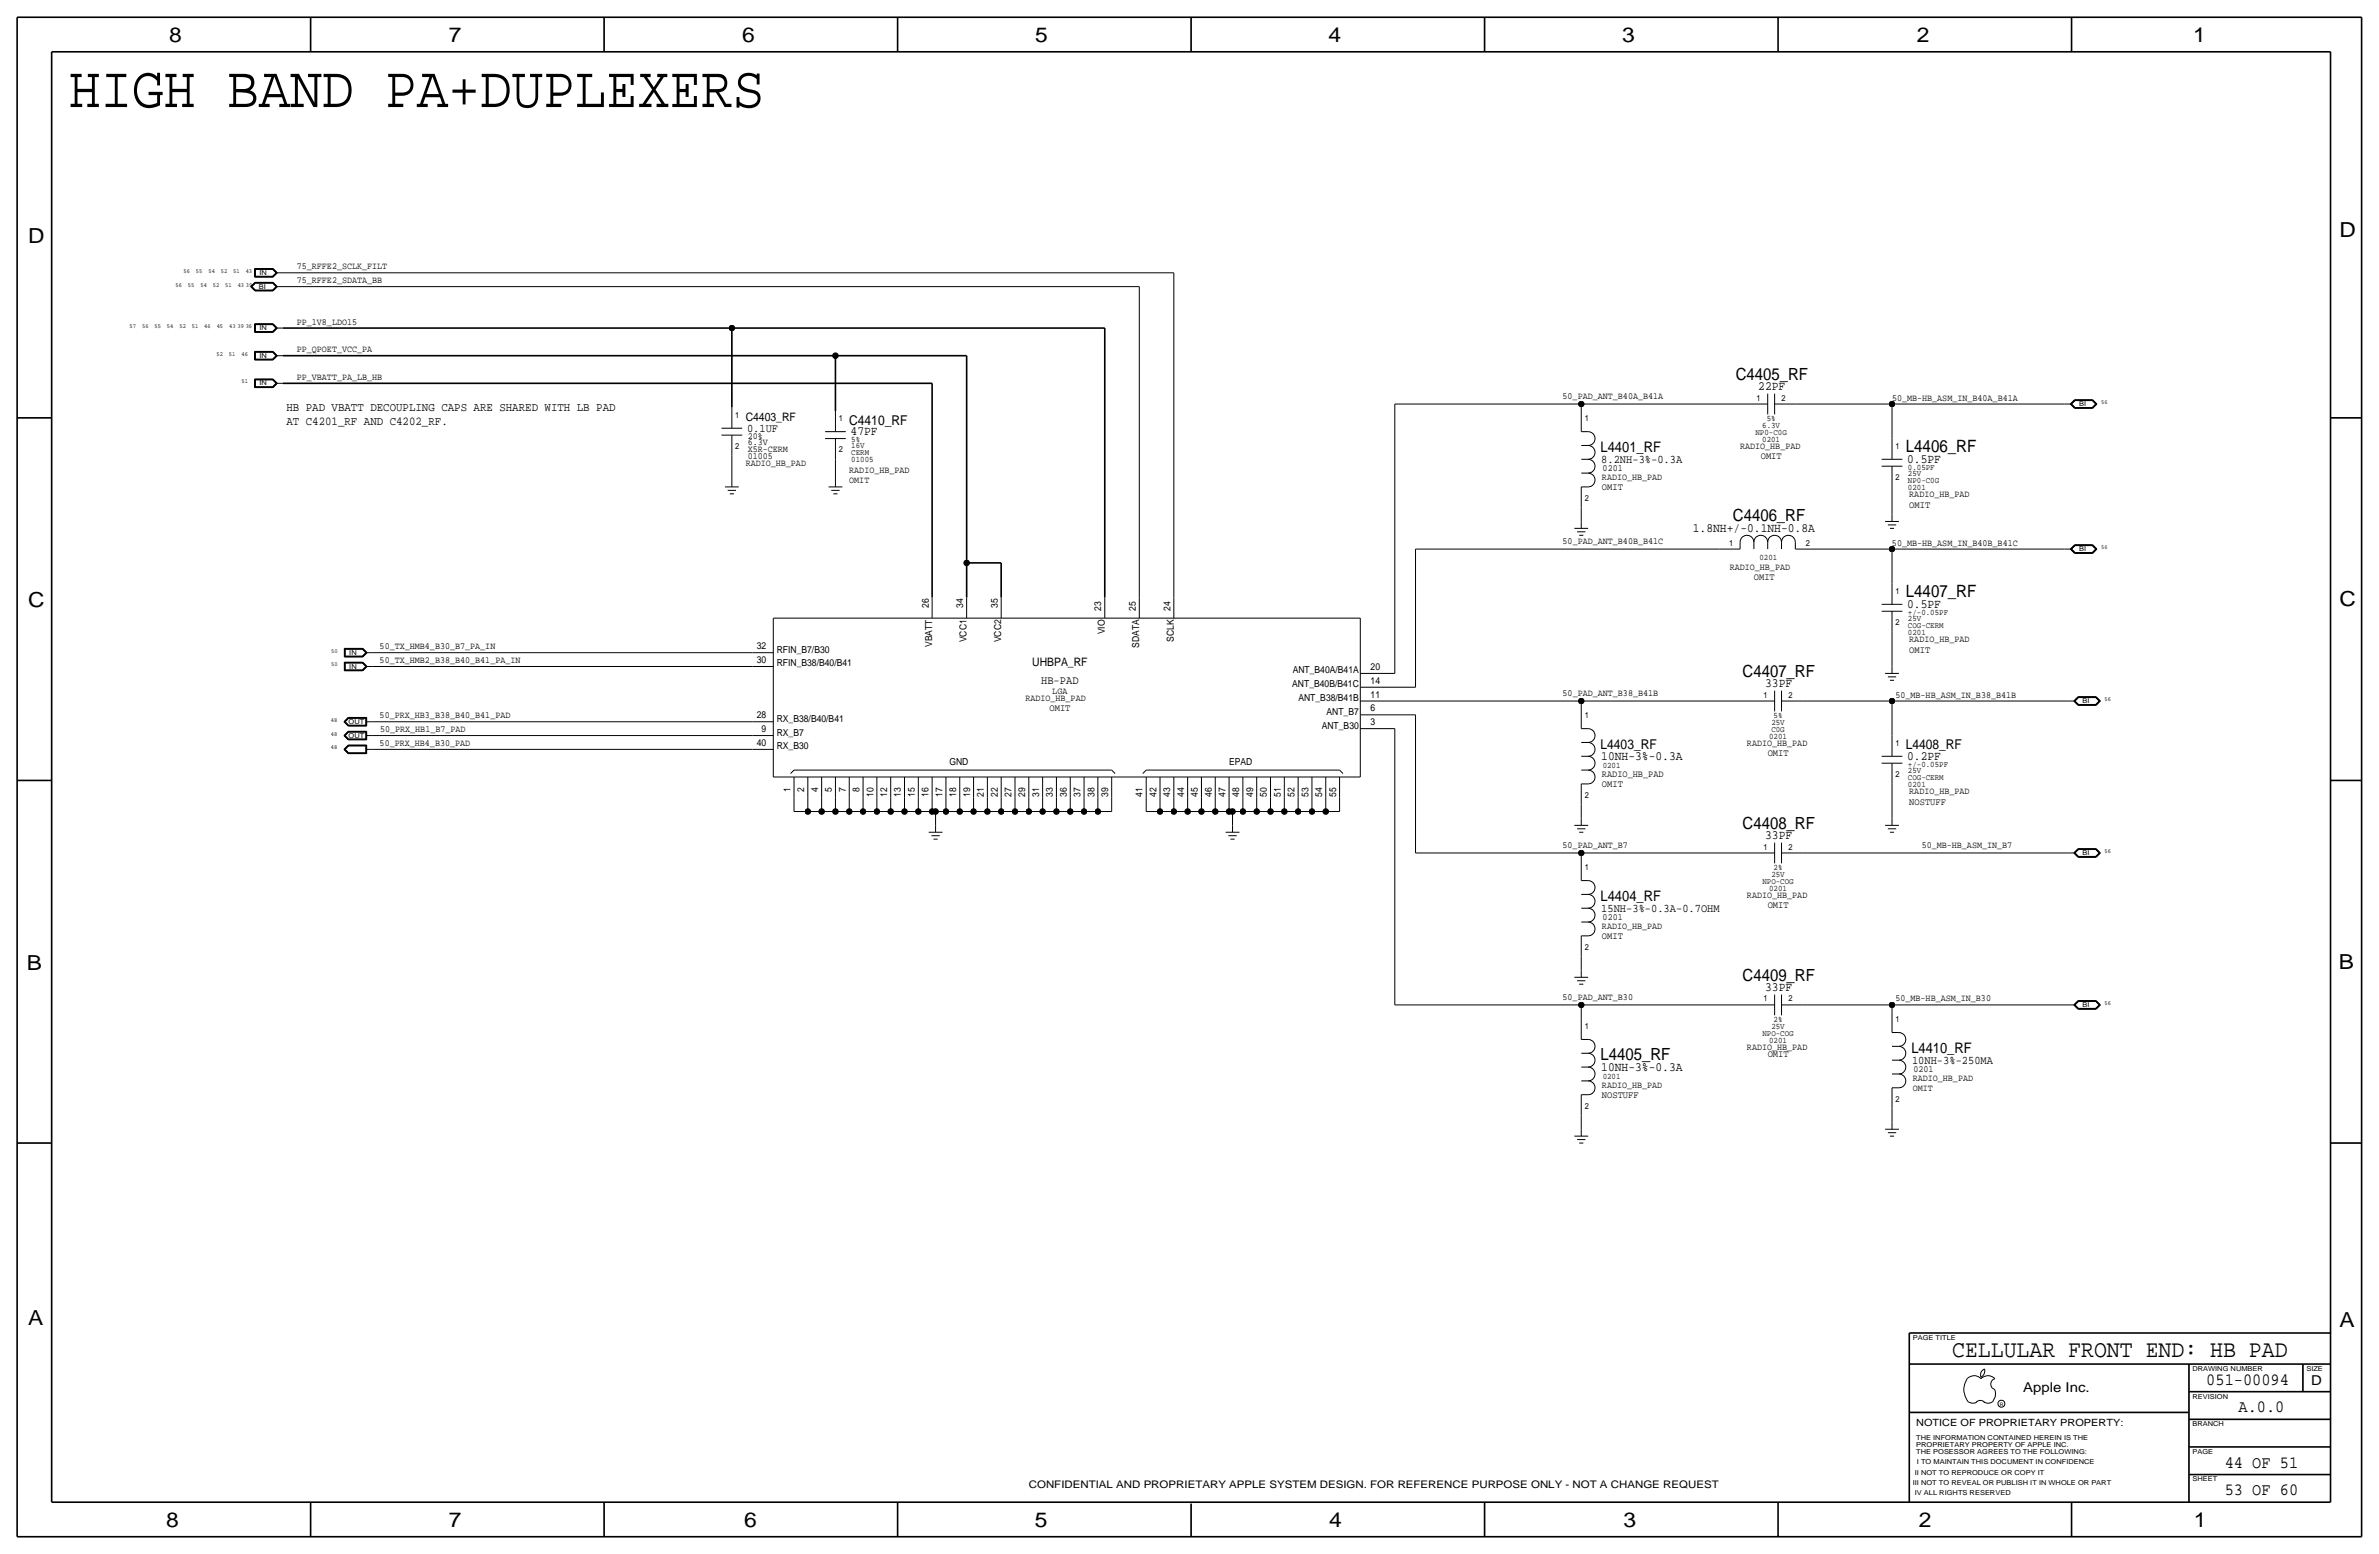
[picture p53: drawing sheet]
<svg xmlns="http://www.w3.org/2000/svg" width="875mm" height="572mm" viewBox="0 0 875 572" stroke-linecap="round" stroke-linejoin="round" font-family="sans-serif">
<defs><g id="words">
<text font-size="21.7" x="25.3" y="39.4">HIGH BAND PA+DUPLEXERS</text>
<text font-size="8.9" x="718" y="499.1">CELLULAR FRONT END: HB PAD</text>
<g font-size="7.6">
<text x="62.2" y="15.5">8</text>
<text x="165.1" y="15.5">7</text>
<text x="273" y="15.5">6</text>
<text x="380.7" y="15.5">5</text>
<text x="488.6" y="15.5">4</text>
<text x="596.6" y="15.5">3</text>
<text x="705.1" y="15.5">2</text>
<text x="806.7" y="15.5">1</text>
<text x="10.4" y="89.4">D</text>
<text x="860.5" y="87.1">D</text>
<text x="10.4" y="223.3">C</text>
<text x="860.5" y="222.8">C</text>
<text x="9.8" y="356.6">B</text>
<text x="860.3" y="356.4">B</text>
<text x="10.4" y="487.4">A</text>
<text x="860.5" y="488.2">A</text>
<text x="61.2" y="561.6">8</text>
<text x="165" y="561.6">7</text>
<text x="273.8" y="561.6">6</text>
<text x="380.7" y="561.6">5</text>
<text x="488.9" y="561.6">4</text>
<text x="597.1" y="561.6">3</text>
<text x="705.8" y="561.6">2</text>
<text x="806.9" y="561.6">1</text>
</g>
<g font-size="6.3">
<text x="811.5" y="509.3">051-00094</text>
<text x="823.3" y="519.4">A.0.0</text>
<text x="818.3" y="539.7">44 OF 51</text>
<text x="818.3" y="549.9">53 OF 60</text>
</g>
<g font-size="6.2">
<text x="638.4" y="139.7">C4405_RF</text>
<text x="701" y="166.4">L4406_RF</text>
<text x="637.4" y="191.5">C4406_RF</text>
<text x="701" y="219.7">L4407_RF</text>
<text x="641" y="248.9">C4407_RF</text>
<text x="641" y="304.8">C4408_RF</text>
<text x="641" y="360.7">C4409_RF</text>
<text x="588.7" y="389.9">L4405_RF</text>
</g>
<g font-size="5.3">
<text x="588.7" y="166.4">L4401_RF</text>
<text x="588.7" y="331.5">L4404_RF</text>
<text x="703" y="387.3">L4410_RF</text>
</g>
<g font-size="5">
<text x="312.4" y="156.2">C4410_RF</text>
<text x="588.7" y="275.6">L4403_RF</text>
<text x="701" y="275.6">L4408_RF</text>
<text x="850.1" y="509.3">D</text>
<text x="744.2" y="511.8">Apple Inc.</text>
</g>
<g font-size="4.7">
<text x="646.7" y="143.5">22PF</text>
<text x="312.9" y="160">47PF</text>
<text x="701.5" y="170.2">0.5PF</text>
<text x="622.7" y="195.6">1.8NH+/-0.1NH-0.8A</text>
<text x="701.5" y="223.5">0.5PF</text>
<text x="649.3" y="252.7">33PF</text>
<text x="589" y="279.4">10NH-3%-0.3A</text>
<text x="701.5" y="279.4">0.2PF</text>
<text x="649.3" y="308.6">33PF</text>
<text x="649.3" y="364.5">33PF</text>
<text x="589" y="393.7">10NH-3%-0.3A</text>
</g>
<g font-size="4.4">
<text x="105.4" y="151.1">HB PAD VBATT DECOUPLING CAPS ARE SHARED WITH LB PAD</text>
<text x="105.4" y="156.2">AT C4201_RF AND C4202_RF.</text>
</g>
<g font-size="4.3">
<text x="274.3" y="154.9">C4403_RF</text>
<text x="274.8" y="158.8">0.1UF</text>
<text x="589" y="170.2">8.2NH-3%-0.3A</text>
<text x="379.6" y="245.1">UHBPA_RF</text>
<text x="383" y="251.5">HB-PAD</text>
<text x="589" y="335.3">15NH-3%-0.3A-0.7OHM</text>
<text x="703.3" y="391.2">10NH-3%-250MA</text>
</g>
<text font-size="3.8" x="378.4" y="547.4">CONFIDENTIAL AND PROPRIETARY APPLE SYSTEM DESIGN. FOR REFERENCE PURPOSE ONLY - NOT A CHANGE REQUEST</text>
<text font-size="3.7" x="704.8" y="524.5">NOTICE OF PROPRIETARY PROPERTY:</text>
<g font-size="3.6">
<text x="647.6" y="168.9">OMIT</text>
<text x="589.2" y="180.3">OMIT</text>
<text x="702.3" y="186.7">OMIT</text>
<text x="645.1" y="213.4">OMIT</text>
<text x="702.3" y="240">OMIT</text>
<text x="386" y="261.6">OMIT</text>
<text x="650.2" y="278.1">OMIT</text>
<text x="589.2" y="289.6">OMIT</text>
<text x="702.3" y="295.9">NOSTUFF</text>
<text x="650.2" y="334">OMIT</text>
<text x="589.2" y="345.4">OMIT</text>
<text x="650.2" y="388.6">OMIT</text>
<text x="589.2" y="403.9">NOSTUFF</text>
</g>
<g font-size="3.5">
<text x="109.2" y="99.1">75_RFFE2_SCLK_FILT</text>
<text x="109.2" y="104.1">75_RFFE2_SDATA_BB</text>
<text x="109.2" y="119.4">PP_1V8_LDO15</text>
<text x="109.2" y="129.5">PP_QPOET_VCC_PA</text>
<text x="109.2" y="139.7">PP_VBATT_PA_LB_HB</text>
<text x="574.7" y="146.8">50_PAD_ANT_B40A_B41A</text>
<text x="695.9" y="147.3">50_MB-HB_ASM_IN_B40A_B41A</text>
<text x="275" y="161.3">20%</text>
<text x="275" y="163.6">6.3V</text>
<text x="275" y="166.1">X5R-CERM</text>
<text x="640" y="165.1">RADIO_HB_PAD</text>
<text x="274.3" y="171.4">RADIO_HB_PAD</text>
<text x="275" y="168.7">01005</text>
<text x="312.4" y="174">RADIO_HB_PAD</text>
<text x="589.5" y="173.2">0201</text>
<text x="312.4" y="177.8">OMIT</text>
<text x="589.2" y="176.5">RADIO_HB_PAD</text>
<text x="702.3" y="182.9">RADIO_HB_PAD</text>
<text x="574.8" y="200.2">50_PAD_ANT_B40B_B41C</text>
<text x="695.9" y="200.7">50_MB-HB_ASM_IN_B40B_B41C</text>
<text x="636.2" y="209.5">RADIO_HB_PAD</text>
<text x="341.6" y="223.5" transform="rotate(-90 341.6 223.5)">26</text>
<text x="354.3" y="223.5" transform="rotate(-90 354.3 223.5)">34</text>
<text x="367" y="223.5" transform="rotate(-90 367 223.5)">35</text>
<text x="405.1" y="224.8" transform="rotate(-90 405.1 224.8)">23</text>
<text x="417.8" y="224.8" transform="rotate(-90 417.8 224.8)">25</text>
<text x="430.5" y="224.8" transform="rotate(-90 430.5 224.8)">24</text>
<text x="406.4" y="233.3" transform="rotate(-90 406.4 233.3)">VIO</text>
<text x="139.6" y="238.8">50_TX_HMB4_B30_B7_PA_IN</text>
<text x="278.4" y="238.8">32</text>
<text x="342.8" y="238" transform="rotate(-90 342.8 238)">VBATT</text>
<text x="355.6" y="236.2" transform="rotate(-90 355.6 236.2)">VCC1</text>
<text x="368.3" y="236.2" transform="rotate(-90 368.3 236.2)">VCC2</text>
<text x="419.1" y="238.3" transform="rotate(-90 419.1 238.3)">SDATA</text>
<text x="431.7" y="236.1" transform="rotate(-90 431.7 236.1)">SCLK</text>
<text x="702.3" y="236.2">RADIO_HB_PAD</text>
<text x="139.6" y="243.8">50_TX_HMB2_B38_B40_B41_PA_IN</text>
<text x="278.4" y="243.8">30</text>
<text x="285.7" y="245.1">RFIN_B38/B40/B41</text>
<text x="285.7" y="240">RFIN_B7/B30</text>
<text x="475.5" y="247.7">ANT_B40A/B41A</text>
<text x="504.1" y="251.5">14</text>
<text x="504.1" y="246.4">20</text>
<text x="377.1" y="257.8">RADIO_HB_PAD</text>
<text x="387.1" y="255.3">LGA</text>
<text x="475.3" y="252.7">ANT_B40B/B41C</text>
<text x="477.6" y="257.8">ANT_B38/B41B</text>
<text x="504.1" y="256.5">11</text>
<text x="574.8" y="256">50_PAD_ANT_B38_B41B</text>
<text x="697.2" y="256.5">50_MB-HB_ASM_IN_B38_B41B</text>
<text x="487.9" y="262.9">ANT_B7</text>
<text x="504.1" y="261.6">6</text>
<text x="139.6" y="264.2">50_PRX_HB3_B38_B40_B41_PAD</text>
<text x="139.8" y="269.1">50_PRX_HB1_B7_PAD</text>
<text x="278.4" y="264.2">28</text>
<text x="280.1" y="269.2">9</text>
<text x="285.7" y="265.4">RX_B38/B40/B41</text>
<text x="486.2" y="268">ANT_B30</text>
<text x="504.1" y="266.7">3</text>
<text x="139.6" y="274.3">50_PRX_HB4_B30_PAD</text>
<text x="278.4" y="274.3">40</text>
<text x="285.7" y="275.6">RX_B30</text>
<text x="285.7" y="270.5">RX_B7</text>
<text x="642.6" y="274.3">RADIO_HB_PAD</text>
<text x="349.2" y="281.4">GND</text>
<text x="452.1" y="281.4">EPAD</text>
<text x="589.2" y="285.7">RADIO_HB_PAD</text>
<text x="290.7" y="291.3" transform="rotate(-90 290.7 291.3)">1</text>
<text x="295.8" y="291.3" transform="rotate(-90 295.8 291.3)">2</text>
<text x="300.9" y="291.3" transform="rotate(-90 300.9 291.3)">4</text>
<text x="306" y="291.3" transform="rotate(-90 306 291.3)">5</text>
<text x="311.1" y="291.3" transform="rotate(-90 311.1 291.3)">7</text>
<text x="316.2" y="291.3" transform="rotate(-90 316.2 291.3)">8</text>
<text x="321.2" y="293.1" transform="rotate(-90 321.2 293.1)">10</text>
<text x="326.3" y="293.1" transform="rotate(-90 326.3 293.1)">12</text>
<text x="331.4" y="293.1" transform="rotate(-90 331.4 293.1)">13</text>
<text x="336.5" y="293.1" transform="rotate(-90 336.5 293.1)">15</text>
<text x="341.6" y="293.1" transform="rotate(-90 341.6 293.1)">16</text>
<text x="346.6" y="293.1" transform="rotate(-90 346.6 293.1)">17</text>
<text x="351.7" y="293.1" transform="rotate(-90 351.7 293.1)">18</text>
<text x="356.8" y="293.1" transform="rotate(-90 356.8 293.1)">19</text>
<text x="361.9" y="293.1" transform="rotate(-90 361.9 293.1)">21</text>
<text x="367" y="293.1" transform="rotate(-90 367 293.1)">22</text>
<text x="372" y="293.1" transform="rotate(-90 372 293.1)">27</text>
<text x="377.1" y="293.1" transform="rotate(-90 377.1 293.1)">29</text>
<text x="382.2" y="293.1" transform="rotate(-90 382.2 293.1)">31</text>
<text x="387.3" y="293.1" transform="rotate(-90 387.3 293.1)">33</text>
<text x="392.4" y="293.1" transform="rotate(-90 392.4 293.1)">36</text>
<text x="397.5" y="293.1" transform="rotate(-90 397.5 293.1)">37</text>
<text x="402.5" y="293.1" transform="rotate(-90 402.5 293.1)">38</text>
<text x="407.6" y="293.1" transform="rotate(-90 407.6 293.1)">39</text>
<text x="420.3" y="293.1" transform="rotate(-90 420.3 293.1)">41</text>
<text x="425.4" y="293.1" transform="rotate(-90 425.4 293.1)">42</text>
<text x="430.4" y="293.1" transform="rotate(-90 430.4 293.1)">43</text>
<text x="435.5" y="293.1" transform="rotate(-90 435.5 293.1)">44</text>
<text x="440.6" y="293.1" transform="rotate(-90 440.6 293.1)">45</text>
<text x="445.7" y="293.1" transform="rotate(-90 445.7 293.1)">46</text>
<text x="450.8" y="293.1" transform="rotate(-90 450.8 293.1)">47</text>
<text x="455.8" y="293.1" transform="rotate(-90 455.8 293.1)">48</text>
<text x="460.9" y="293.1" transform="rotate(-90 460.9 293.1)">49</text>
<text x="466" y="293.1" transform="rotate(-90 466 293.1)">50</text>
<text x="471.1" y="293.1" transform="rotate(-90 471.1 293.1)">51</text>
<text x="476.2" y="293.1" transform="rotate(-90 476.2 293.1)">52</text>
<text x="481.2" y="293.1" transform="rotate(-90 481.2 293.1)">53</text>
<text x="486.3" y="293.1" transform="rotate(-90 486.3 293.1)">54</text>
<text x="491.4" y="293.1" transform="rotate(-90 491.4 293.1)">55</text>
<text x="702.3" y="292.1">RADIO_HB_PAD</text>
<text x="574.7" y="311.9">50_PAD_ANT_B7</text>
<text x="706.8" y="311.9">50_MB-HB_ASM_IN_B7</text>
<text x="642.6" y="330.2">RADIO_HB_PAD</text>
<text x="589.2" y="341.6">RADIO_HB_PAD</text>
<text x="589.5" y="338.3">0201</text>
<text x="574.7" y="367.8">50_PAD_ANT_B30</text>
<text x="697.2" y="368.3">50_MB-HB_ASM_IN_B30</text>
<text x="642.6" y="386.1">RADIO_HB_PAD</text>
<text x="703.8" y="394.2">0201</text>
<text x="589.2" y="400.1">RADIO_HB_PAD</text>
<text x="703.5" y="397.5">RADIO_HB_PAD</text>
<text x="703.5" y="401.3">OMIT</text>
</g>
<g font-size="3.1">
<text x="646.1" y="147.3">1</text>
<text x="655.3" y="147.3">2</text>
<text x="270.5" y="153.7">1</text>
<text x="308.6" y="154.9">1</text>
<text x="582.9" y="154.9">1</text>
<text x="649.8" y="154.9">5%</text>
<text x="645.7" y="160">NP0-C0G</text>
<text x="648.2" y="157.5">6.3V</text>
<text x="270.5" y="165.1">2</text>
<text x="308.6" y="166.4">2</text>
<text x="313.1" y="164.8">16V</text>
<text x="313.1" y="162.6">5%</text>
<text x="313.1" y="167.4">CERM</text>
<text x="648.2" y="162.6">0201</text>
<text x="697.2" y="165.1">1</text>
<text x="313.1" y="169.9">01005</text>
<text x="701.8" y="172.7">0.05PF</text>
<text x="697.2" y="176.5">2</text>
<text x="701.8" y="175">25V</text>
<text x="701.8" y="177.5">NP0-C0G</text>
<text x="582.9" y="184.1">2</text>
<text x="701.8" y="180.1">0201</text>
<text x="636" y="200.7">1</text>
<text x="664.2" y="200.7">2</text>
<text x="647.1" y="206">0201</text>
<text x="697.2" y="218.4">1</text>
<text x="701.8" y="226.1">+/-0.05PF</text>
<text x="697.2" y="229.9">2</text>
<text x="701.8" y="228.3">25V</text>
<text x="701.8" y="230.9">COG-CERM</text>
<text x="701.8" y="233.4">0201</text>
<text x="648.7" y="256.5">1</text>
<text x="657.8" y="256.5">2</text>
<text x="582.9" y="264.2">1</text>
<text x="651.5" y="266.7">25V</text>
<text x="651.5" y="269.2">C0G</text>
<text x="652.3" y="264.2">5%</text>
<text x="650.7" y="271.8">0201</text>
<text x="697.2" y="274.3">1</text>
<text x="701.8" y="281.9">+/-0.05PF</text>
<text x="589.5" y="282.4">0201</text>
<text x="697.2" y="285.7">2</text>
<text x="701.8" y="284.2">25V</text>
<text x="701.8" y="286.8">COG-CERM</text>
<text x="582.9" y="293.4">2</text>
<text x="701.8" y="289.3">0201</text>
<text x="648.7" y="312.4">1</text>
<text x="657.8" y="312.4">2</text>
<text x="582.9" y="320">1</text>
<text x="651.5" y="322.6">25V</text>
<text x="652.3" y="320">2%</text>
<text x="648.2" y="325.1">NPO-COG</text>
<text x="650.7" y="327.7">0201</text>
<text x="582.9" y="349.2">2</text>
<text x="648.7" y="368.3">1</text>
<text x="657.8" y="368.3">2</text>
<text x="652.3" y="375.9">2%</text>
<text x="697.2" y="375.9">1</text>
<text x="582.9" y="378.5">1</text>
<text x="648.2" y="381">NPO-COG</text>
<text x="650.7" y="383.5">0201</text>
<text x="651.5" y="378.5">25V</text>
<text x="589.5" y="396.7">0201</text>
<text x="582.9" y="407.7">2</text>
<text x="697.2" y="405.1">2</text>
</g>
<g font-size="2.5">
<text x="95.5" y="101.1">IN</text>
<text x="95.2" y="106.2">BI</text>
<text x="95.5" y="121.4">IN</text>
<text x="95.5" y="131.6">IN</text>
<text x="95.5" y="141.7">IN</text>
<text x="764.7" y="149.4">BI</text>
<text x="764.7" y="202.7">BI</text>
<text x="128.5" y="240.8">IN</text>
<text x="128.5" y="245.9">IN</text>
<text x="766" y="258.6">BI</text>
<text x="128.2" y="266.2">OUT</text>
<text x="128.2" y="271.3">OUT</text>
<text x="766" y="314.5">BI</text>
<text x="766" y="370.3">BI</text>
<text x="703.5" y="492.8">PAGE TITLE</text>
<text x="806.4" y="504.2">DRAWING NUMBER</text>
<text x="848.3" y="504.2">SIZE</text>
<text x="806.4" y="514.4">REVISION</text>
<text x="806.4" y="524.5">BRANCH</text>
<text x="704.8" y="532.1">PROPRIETARY PROPERTY OF APPLE INC.</text>
<text x="704.8" y="529.6">THE INFORMATION CONTAINED HEREIN IS THE</text>
<text x="704.8" y="534.7">THE POSESSOR AGREES TO THE FOLLOWING:</text>
<text x="705.1" y="538.5">I TO MAINTAIN THIS DOCUMENT IN CONFIDENCE</text>
<text x="806.4" y="534.7">PAGE</text>
<text x="704.3" y="542.3">II NOT TO REPRODUCE OR COPY IT</text>
<text x="806.4" y="544.8">SHEET</text>
<text x="703.5" y="546.1">III NOT TO REVEAL OR PUBLISH IT IN WHOLE OR PART</text>
<text x="704.3" y="549.9">IV ALL RIGHTS RESERVED</text>
</g>
<g font-size="2.3">
<text x="67.5" y="100.3">56</text>
<text x="72.1" y="100.3">55</text>
<text x="76.7" y="100.3">54</text>
<text x="81.2" y="100.3">52</text>
<text x="85.8" y="100.3">51</text>
<text x="90.4" y="100.3">43</text>
<text x="64.6" y="105.4">56</text>
<text x="69.1" y="105.4">55</text>
<text x="73.7" y="105.4">54</text>
<text x="78.3" y="105.4">52</text>
<text x="82.9" y="105.4">51</text>
<text x="87.4" y="105.4">43 39</text>
<text x="47.7" y="120.7">57</text>
<text x="52.3" y="120.7">56</text>
<text x="56.8" y="120.7">55</text>
<text x="61.4" y="120.7">54</text>
<text x="66" y="120.7">52</text>
<text x="70.6" y="120.7">51</text>
<text x="75.1" y="120.7">46</text>
<text x="79.7" y="120.7">45</text>
<text x="84.3" y="120.7">43 39 36</text>
<text x="79.7" y="130.8">52</text>
<text x="84.2" y="130.8">51</text>
<text x="88.8" y="130.8">46</text>
<text x="88.8" y="141">51</text>
<text x="772.8" y="148.6">56</text>
<text x="772.8" y="201.9">56</text>
<text x="121.8" y="240">50</text>
<text x="121.8" y="245.1">50</text>
<text x="774.1" y="257.8">56</text>
<text x="121.7" y="265.4">48</text>
<text x="121.7" y="275.6">48</text>
<text x="121.7" y="270.5">48</text>
<text x="774.1" y="313.7">56</text>
<text x="774.1" y="369.6">56</text>
</g>
<text font-size="1.8" x="735.5" y="516.9">R</text>
</g></defs>
<g fill="none" stroke="#000" stroke-width=".37">
<path d="M93.6 98.8h6.8zM93.6 98.8v3.1zM93.7 98.9v2.9zM93.7 98.9h6.7zM93.8 99v2.7zM93.8 99h6.5zM93.9 99.1v2.5zM93.9 99.1h6.4zM100.3 99.1l1.2 1.2zM100.3 99l1.4 1.3zM100.4 98.9l1.5 1.4zM100.4 98.8l1.6 1.5z"/>
<path d="M92.2 105.4l1.6-1.6zM92.2 105.4l1.6 1.6zM92.4 105.4l1.4 1.5zM92.4 105.4l1.4-1.5zM92.5 105.4l1.4-1.4zM92.5 105.4l1.4 1.4zM92.7 105.4l1.2-1.3zM92.7 105.4l1.2 1.3zM93.6 119.1h6.8zM93.6 101.9h6.8zM93.6 119.1v3.1zM93.7 101.8h6.7z"/>
<path d="M93.7 119.2v2.9zM93.7 119.2h6.7zM93.8 103.8h6.6zM93.8 107h6.6zM93.8 101.7h6.5zM93.8 106.9h6.6zM93.8 119.3v2.7zM93.8 119.3h6.5zM93.8 103.9h6.6zM93.9 104h6.4zM93.9 106.8h6.4zM93.9 101.6h6.4z"/>
<path d="M93.9 106.7h6.4zM93.9 119.4v2.5zM93.9 104.1h6.4zM93.9 119.4h6.4zM100.3 104.1l1.2 1.3zM100.3 119.4l1.2 1.3zM100.3 101.6l1.2-1.3zM100.3 106.7l1.2-1.3zM100.3 101.7l1.4-1.4zM100.3 106.8l1.4-1.4zM100.3 104l1.4 1.4zM100.3 119.3l1.4 1.4z"/>
<path d="M100.4 103.9l1.5 1.5zM100.4 119.2l1.5 1.5zM100.4 101.8l1.5-1.5zM100.4 106.9l1.5-1.5zM100.4 101.9l1.6-1.6zM100.4 107l1.6-1.6zM100.4 103.8l1.6 1.6zM100.4 119.1l1.6 1.6zM101.5 100.3h2.6zM101.5 105.4h2.6zM104.1 100.3h327.7zM104.1 105.4h315z"/>
<path d="M419.1 105.4v114.3zM431.8 100.3v119.4zM93.6 129.2h6.8zM93.6 139.4h6.8zM93.6 129.2v3.2zM93.6 132.4h6.8zM93.6 139.4v3.1zM93.6 122.2h6.8zM93.7 129.3v3zM93.7 132.3h6.7zM93.7 139.5v2.9zM93.7 122.1h6.7z"/>
<path d="M93.7 129.3h6.7zM93.7 139.5h6.7zM93.8 129.4v2.8zM93.8 132.2h6.5zM93.8 139.6v2.7zM93.8 122h6.5zM93.8 129.4h6.5zM93.8 139.6h6.5zM93.9 129.5v2.6zM93.9 132.1h6.4zM93.9 139.7v2.5zM93.9 121.9h6.4z"/>
<path d="M93.9 129.5h6.4zM93.9 139.7h6.4zM100.3 129.5l1.2 1.3zM100.3 139.7l1.2 1.3zM100.3 132.1l1.2-1.3zM100.3 121.9l1.2-1.3zM100.3 132.2l1.4-1.4zM100.3 122l1.4-1.3zM100.3 129.4l1.4 1.4zM100.3 139.6l1.4 1.4zM100.4 129.3l1.5 1.5zM100.4 139.5l1.5 1.5z"/>
<path d="M100.4 132.3l1.5-1.5zM100.4 122.1l1.5-1.4zM100.4 132.4l1.6-1.6zM100.4 122.2l1.6-1.6zM100.4 129.2l1.6 1.6zM100.4 139.4l1.6 1.6zM101.5 130.8h2.6zM101.5 120.7h2.6zM93.6 142.5h6.8zM93.7 142.4h6.7zM93.8 142.3h6.5zM93.9 142.2h6.4z"/>
<path d="M100.3 142.2l1.2-1.2zM100.3 142.3l1.4-1.3zM100.4 142.4l1.5-1.4zM100.4 142.5l1.6-1.5zM101.5 141h2.6zM265.4 157.5h7.6zM269.2 149.9v7.6zM303.5 158.8h7.6zM307.3 151.1v7.7zM513 148.6v99.1zM513 148.6h68.6zM581.6 158.8h2.6z"/>
<path d="M581.6 148.6v2.5zM581.6 148.6h61zM581.6 151.1v7.7zM584.2 158.8a2.54 2.54 0 0 1 2.5 2.5 2.54 2.54 0 0 1-2.5 2.5 2.54 2.54 0 0 1 2.5 2.6 2.54 2.54 0 0 1-2.5 2.5 2.54 2.54 0 0 1 2.5 2.5 2.54 2.54 0 0 1-2.5 2.6 2.54 2.54 0 0 1 2.5 2.5 2.54 2.54 0 0 1-2.5 2.6M642.6 148.6h7.6zM650.2 144.8v7.6zM652.7 148.6h7.7zM652.7 144.8v7.6zM660.4 148.6h35.5zM695.9 148.6v12.7zM695.9 148.6h63.5zM759.4 148.6h2.6z"/>
<path d="M761.5 148.6l1.6 1.6zM761.6 148.6l1.5-1.5zM761.6 148.6l1.5 1.5zM761.8 148.6l1.4-1.4zM761.8 148.6l1.4 1.4zM762 148.6l1.2 1.3zM762 148.6l1.2-1.3zM763.1 150.2h6.6zM763.1 147l-1.6 1.6zM763.1 147h6.6zM763.1 147.1h6.6zM763.1 150.1h6.6z"/>
<path d="M763.2 150h6.4zM763.2 147.2h6.4zM763.2 149.9h6.4zM763.2 147.3h6.4zM769.6 149.9l1.2-1.3zM769.6 147.3l1.2 1.3zM769.6 147.2l1.4 1.4zM769.7 150.1l1.4-1.5zM769.7 147.1l1.4 1.5zM769.7 147l1.6 1.6zM771 148.6l-1.4 1.4zM771.3 148.6l-1.6 1.6z"/>
<path d="M265.4 160h7.6zM266.6 179.1h5.1zM269.2 167.6v8.9zM269.2 160v7.6zM269.2 176.5v2.6zM303.5 161.3h7.6zM304.7 179.1h5.1zM307.3 168.9v7.6zM307.3 176.5v2.6zM307.3 161.3v7.6zM581.6 179.1h2.6zM581.6 174h2.6z"/>
<path d="M581.6 168.9h2.6zM581.6 163.8h2.6zM581.6 179.1v7.6zM692.1 171.5h7.6zM692.1 168.9h7.6zM695.9 179.1v10.1zM695.9 161.3v7.6zM695.9 171.4v7.7zM267.7 180.3h3zM268.4 181.6h1.6zM305.8 180.3h3zM306.5 181.6h1.6z"/>
<path d="M579.1 194.3h5.1zM580.1 195.6h3zM580.8 196.9h1.6zM581.6 186.7v5.1zM581.6 191.8v2.5zM640 199.4v2.5zM640 199.4a2.54 2.54 0 0 1 2.6-2.5 2.54 2.54 0 0 1 2.5 2.5 2.54 2.54 0 0 1 2.6-2.5 2.54 2.54 0 0 1 2.5 2.5 2.54 2.54 0 0 1 2.5-2.5 2.54 2.54 0 0 1 2.6 2.5 2.54 2.54 0 0 1 2.5-2.5 2.54 2.54 0 0 1 2.6 2.5M645.1 199.4v2.5zM650.2 199.4v2.5zM655.3 199.4v2.5zM660.4 199.4v2.5zM693.4 191.8h5.1z"/>
<path d="M694.4 193h3zM695.1 194.3h1.6zM695.9 189.2v2.6zM342.8 219.7v7.6zM355.6 219.7v7.6zM368.3 219.7v7.6zM406.4 219.7v7.6zM419.1 219.7v7.6zM431.8 219.7v7.6zM520.7 201.9v50.8zM520.7 201.9h111.7zM632.4 201.9h7.6z"/>
<path d="M660.4 201.9h7.6zM668 201.9h27.9zM695.9 201.9h63.5zM695.9 201.9v12.7zM695.9 214.6v7.7zM759.4 201.9h2.6zM761.5 201.9l1.6 1.6zM761.5 201.9l1.6-1.5zM761.6 201.9l1.5-1.4zM761.6 201.9l1.5 1.5zM761.8 201.9l1.4-1.3zM761.8 201.9l1.4 1.4z"/>
<path d="M762 201.9l1.2 1.3zM762 201.9l1.2-1.2zM763.1 203.5h6.6zM763.1 200.4h6.6zM763.1 200.5h6.6zM763.1 203.4h6.6zM763.2 203.3h6.4zM763.2 200.6h6.4zM763.2 203.2h6.4zM763.2 200.7h6.4zM769.6 203.2l1.2-1.3zM769.6 200.7l1.2 1.2z"/>
<path d="M769.6 203.3l1.4-1.4zM769.6 200.6l1.4 1.3zM769.7 203.4l1.4-1.5zM769.7 200.5l1.4 1.4zM769.7 200.4l1.6 1.5zM769.7 203.5l1.6-1.6zM126.6 238.5h6.9zM126.6 238.5v3.1zM126.7 238.6v2.9zM126.7 238.6h6.7zM126.8 238.7v2.7zM126.8 238.7h6.5z"/>
<path d="M126.9 238.8h6.4zM126.9 238.8v2.5zM133.3 238.8l1.3 1.2zM133.4 238.7l1.3 1.3zM133.4 238.6l1.5 1.4zM133.5 238.5l1.5 1.5zM284.4 227.3v58.5zM284.4 227.3h215.9zM500.3 227.3v58.5zM692.1 224.8h7.6zM692.1 222.3h7.6zM695.9 232.4v12.7z"/>
<path d="M695.9 224.8v7.6zM126.6 243.5h6.9zM126.6 241.6h6.9zM126.6 243.5v3.2zM126.6 246.7h6.9zM126.7 241.5h6.7zM126.7 243.6v3zM126.7 246.6h6.7zM126.7 243.6h6.7zM126.8 241.4h6.5zM126.8 243.7v2.8zM126.8 246.5h6.5z"/>
<path d="M126.8 243.7h6.5zM126.9 241.3h6.4zM126.9 243.8h6.4zM126.9 243.8v2.6zM126.9 246.4h6.4zM133.3 241.3l1.3-1.3zM133.3 246.4l1.3-1.3zM133.3 243.8l1.3 1.3zM133.3 241.4l1.4-1.4zM133.3 246.5l1.4-1.4zM133.4 243.7l1.3 1.4zM133.4 243.6l1.5 1.5z"/>
<path d="M133.4 241.5l1.5-1.5zM133.4 246.6l1.5-1.5zM133.5 241.6l1.5-1.6zM133.5 246.7l1.5-1.6zM133.5 243.5l1.5 1.6zM134.6 240h2.5zM134.6 245.1h2.5zM137.1 245.1h139.7zM137.1 240h139.7zM276.8 240h7.6zM276.8 245.1h7.6zM500.3 257.8h7.7z"/>
<path d="M500.3 252.7h7.7zM500.3 247.7h7.7zM508 252.7h12.7zM508 247.7h5zM508 257.8h73.6zM581.6 257.8h63.5zM581.6 257.8v2.6zM645.1 257.8h7.6zM652.7 254v7.6zM655.3 254v7.6zM655.3 257.8h7.6zM662.9 257.8h33z"/>
<path d="M693.4 247.7h5.1zM694.4 248.9h3zM695.1 250.2h1.6zM695.9 257.8v12.7zM695.9 257.8h64.8zM695.9 245.1v2.5zM760.7 257.8h2.5zM762.8 257.8l1.5 1.6zM762.8 257.8l1.5-1.6zM762.9 257.8l1.5-1.5zM762.9 257.8l1.5 1.5zM763.1 257.8l1.3 1.4z"/>
<path d="M763.2 257.8l1.3-1.3zM763.2 257.8l1.3 1.3zM764.3 259.4h6.7zM764.3 256.2h6.7zM764.4 256.3h6.5zM764.4 259.3h6.5zM764.4 256.4l-1.3 1.4zM764.4 259.2h6.5zM764.4 256.4h6.5zM764.5 259.1h6.3zM764.5 256.5h6.3zM770.8 256.5l1.3 1.3z"/>
<path d="M770.8 259.1l1.3-1.3zM770.9 259.2l1.4-1.4zM770.9 256.4l1.4 1.4zM770.9 259.3l1.5-1.5zM770.9 256.3l1.5 1.5zM771 256.2l1.6 1.6zM771 259.4l1.6-1.6zM126.5 265.4l1.6 1.6zM126.5 270.5l1.6 1.6zM126.5 275.6l1.6 1.6zM126.5 265.4l1.6-1.5zM126.5 270.5l1.6-1.6z"/>
<path d="M126.5 275.6l1.6-1.6zM126.6 265.4l1.5 1.5zM126.6 270.5l1.5 1.5zM126.6 275.6l1.5 1.5zM126.6 270.5l1.5-1.5zM126.8 265.4l1.4-1.3zM126.8 270.5l1.4-1.4zM126.8 275.6l1.4-1.4zM126.8 265.4l1.4 1.4zM126.8 270.5l1.4 1.4zM126.8 275.6l1.4 1.4zM126.9 265.4l1.3-1.2z"/>
<path d="M126.9 270.5l1.3-1.3zM126.9 275.6l1.3-1.3zM126.9 265.4l1.3 1.3zM126.9 270.5l1.3 1.3zM126.9 275.6l1.3 1.3zM128.1 263.9h6.8zM128.1 268.9h6.8zM128.1 274h6.8zM128.1 267h6.8zM128.1 272.1h6.8zM128.1 277.2h6.8zM128.1 264h6.7z"/>
<path d="M128.1 269h6.7zM128.1 274.1h6.7zM128.1 264l-1.5 1.4zM128.1 274.1l-1.5 1.5zM128.1 266.9h6.7zM128.1 272h6.7zM128.1 277.1h6.7zM128.2 266.8h6.5zM128.2 271.9h6.5zM128.2 277h6.5zM128.2 264.1h6.5zM128.2 269.1h6.5z"/>
<path d="M128.2 274.2h6.5zM128.2 264.2h6.4zM128.2 266.7h6.4zM128.2 269.2h6.4zM128.2 271.8h6.4zM128.2 274.3h6.4zM128.2 276.9h6.4zM134.6 264.2v2.5zM134.6 269.2v2.6zM134.6 274.3v2.6zM134.6 265.4h2.5zM134.6 270.5h2.5z"/>
<path d="M134.6 275.6h2.5zM134.7 264.1v2.7zM134.7 269.1v2.8zM134.7 274.2v2.8zM134.8 264v2.9zM134.8 269v3zM134.8 274.1v3zM134.9 263.9v3.1zM134.9 268.9v3.2zM134.9 274v3.2zM137.1 265.4h139.7zM137.1 270.5h139.7z"/>
<path d="M137.1 275.6h139.7zM276.8 275.6h7.6zM276.8 270.5h7.6zM276.8 265.4h7.6zM500.3 262.9h7.7zM500.3 268h7.7zM508 262.9h12.7zM508 268h5zM513 268v101.6zM520.7 262.9v50.8zM581.6 278.1h2.6zM581.6 273.1h2.6z"/>
<path d="M581.6 268h2.6zM581.6 260.4v7.6zM584.2 268a2.54 2.54 0 0 1 2.5 2.5 2.54 2.54 0 0 1-2.5 2.6 2.54 2.54 0 0 1 2.5 2.5 2.54 2.54 0 0 1-2.5 2.5 2.54 2.54 0 0 1 2.5 2.6 2.54 2.54 0 0 1-2.5 2.5 2.54 2.54 0 0 1 2.5 2.6 2.54 2.54 0 0 1-2.5 2.5M692.1 278.1h7.6zM695.9 270.5v7.6zM284.4 285.8h215.9zM290.8 284.5l1.2-1.3zM292 298.5h5.1zM292 293.4v5zM292 283.2h116.9zM292 285.7v7.7zM297.1 298.5h5.1z"/>
<path d="M297.1 293.4v5zM297.1 285.7v7.7zM302.2 293.4v5zM302.2 285.7v7.7zM302.2 298.5h5.1zM307.3 298.5h5.1zM307.3 293.4v5zM307.3 285.7v7.7zM312.4 298.5h5zM312.4 293.4v5zM312.4 285.7v7.7zM317.4 298.5h5.1z"/>
<path d="M317.4 293.4v5zM317.4 285.7v7.7zM322.5 298.5h5.1zM322.5 293.4v5zM322.5 285.7v7.7zM327.6 298.5h5.1zM327.6 293.4v5zM327.6 285.7v7.7zM332.7 298.5h5.1zM332.7 293.4v5zM332.7 285.7v7.7zM337.8 298.5h5z"/>
<path d="M337.8 293.4v5zM337.8 285.7v7.7zM342.8 298.5h1.3zM342.8 293.4v5zM342.8 285.7v7.7zM344.1 298.5h3.8zM344.1 298.5v5zM347.9 298.5h5.1zM347.9 293.4v5zM347.9 285.7v7.7zM353 298.5h5.1zM353 293.4v5z"/>
<path d="M353 285.7v7.7zM358.1 298.5h5.1zM358.1 293.4v5zM358.1 285.7v7.7zM363.2 298.5h5.1zM363.2 293.4v5zM363.2 285.7v7.7zM368.3 293.4v5zM368.3 285.7v7.7zM368.3 298.5h5zM373.3 298.5h5.1zM373.3 293.4v5z"/>
<path d="M373.3 285.7v7.7zM378.4 298.5h5.1zM378.4 293.4v5zM378.4 285.7v7.7zM383.5 298.5h5.1zM383.5 293.4v5zM383.5 285.7v7.7zM388.6 298.5h5.1zM388.6 293.4v5zM388.6 285.7v7.7zM393.7 293.4v5zM393.7 285.7v7.7z"/>
<path d="M393.7 298.5h5zM398.7 298.5h5.1zM398.7 293.4v5zM398.7 285.7v7.7zM403.8 298.5h5.1zM403.8 293.4v5zM403.8 285.7v7.7zM408.9 293.4v5zM408.9 283.2l1.3 1.3zM408.9 285.7v7.7zM420.3 284.5l1.3-1.3zM421.6 298.5h5.1z"/>
<path d="M421.6 293.4v5zM421.6 283.2h71.1zM421.6 285.7v7.7zM426.7 298.5h5.1zM426.7 293.4v5zM426.7 285.7v7.7zM431.8 293.4v5zM431.8 298.5h5zM431.8 285.7v7.7zM436.8 298.5h5.1zM436.8 293.4v5zM436.8 285.7v7.7z"/>
<path d="M441.9 298.5h5.1zM441.9 293.4v5zM441.9 285.7v7.7zM447 298.5h5.1zM447 293.4v5zM447 285.7v7.7zM452.1 293.4v5zM452.1 298.5h1.2zM452.1 285.7v7.7zM453.3 298.5h3.9zM453.3 298.5v5zM457.2 298.5h5z"/>
<path d="M457.2 293.4v5zM457.2 285.7v7.7zM462.2 298.5h5.1zM462.2 293.4v5zM462.2 285.7v7.7zM467.3 298.5h5.1zM467.3 293.4v5zM467.3 285.7v7.7zM472.4 298.5h5.1zM472.4 293.4v5zM472.4 285.7v7.7zM477.5 298.5h5.1z"/>
<path d="M477.5 293.4v5zM477.5 285.7v7.7zM482.6 293.4v5zM482.6 285.7v7.7zM482.6 298.5h5zM487.6 293.4v5.1zM487.6 285.7v7.7zM487.6 298.5h5.1zM492.7 293.4v5zM492.7 283.2l1.3 1.3zM492.7 285.7v7.7zM581.6 288.3h2.6z"/>
<path d="M581.6 283.2h2.6zM581.6 295.9v5.1zM581.6 288.3v7.6zM692.1 280.7h7.6zM695.9 288.3v12.7zM695.9 280.7v7.6zM341.6 306.1h5.1zM342.6 307.3h3zM343.4 308.6h1.5zM344.1 303.5v2.6zM450.8 306.1h5.1zM451.8 307.3h3.1z"/>
<path d="M452.6 308.6h1.5zM453.3 303.5v2.6zM520.7 313.7h60.9zM579.1 303.5h5.1zM580.1 304.8h3zM580.8 306.1h1.6zM581.6 313.7v2.5zM581.6 313.7h63.5zM581.6 301v2.5zM581.6 316.2v7.7zM645.1 313.7h7.6zM652.7 309.9v7.6z"/>
<path d="M655.3 309.9v7.6zM655.3 313.7h7.6zM662.9 313.7h97.8zM693.4 303.5h5.1zM694.4 304.8h3zM695.1 306.1h1.6zM695.9 301v2.5zM760.7 313.7h2.5zM762.8 313.7l1.5 1.6zM762.8 313.7l1.5-1.6zM762.9 313.7l1.5-1.5zM762.9 313.7l1.5 1.5z"/>
<path d="M763.1 313.7l1.3 1.4zM763.2 313.7l1.3-1.3zM763.2 313.7l1.3 1.3zM764.3 315.3h6.7zM764.3 312.1h6.7zM764.4 312.2h6.5zM764.4 315.2h6.5zM764.4 312.3l-1.3 1.4zM764.4 315.1h6.5zM764.4 312.3h6.5zM764.5 315h6.3zM764.5 312.4h6.3z"/>
<path d="M770.8 312.4l1.3 1.3zM770.8 315l1.3-1.3zM770.9 312.3l1.4 1.4zM770.9 315.2l1.5-1.5zM770.9 312.2l1.5 1.5zM771 312.1l1.6 1.6zM772.3 313.7l-1.4 1.4zM772.6 313.7l-1.6 1.6zM581.6 339.1h2.6zM581.6 334h2.6zM581.6 328.9h2.6zM581.6 323.9h2.6z"/>
<path d="M584.2 323.9a2.54 2.54 0 0 1 2.5 2.5 2.54 2.54 0 0 1-2.5 2.5 2.54 2.54 0 0 1 2.5 2.6 2.54 2.54 0 0 1-2.5 2.5 2.54 2.54 0 0 1 2.5 2.5 2.54 2.54 0 0 1-2.5 2.6 2.54 2.54 0 0 1 2.5 2.5 2.54 2.54 0 0 1-2.5 2.6M579.1 359.4h5.1zM581.6 344.2h2.6zM581.6 351.8v5.1zM581.6 344.2v7.6zM581.6 356.9v2.5zM513 369.6h68.6zM580.1 360.7h3zM580.8 362h1.6zM581.6 369.6v5zM581.6 369.6h63.5zM581.6 374.6v7.7z"/>
<path d="M645.1 369.6h7.6zM652.7 365.8v7.6zM655.3 365.8v7.6zM655.3 369.6h7.6zM662.9 369.6h33zM695.9 379.7h2.6zM695.9 369.6h64.8zM695.9 369.6v2.5zM695.9 372.1v7.6zM698.5 379.7a2.54 2.54 0 0 1 2.5 2.6 2.54 2.54 0 0 1-2.5 2.5 2.54 2.54 0 0 1 2.5 2.6 2.54 2.54 0 0 1-2.5 2.5 2.54 2.54 0 0 1 2.5 2.5 2.54 2.54 0 0 1-2.5 2.6 2.54 2.54 0 0 1 2.5 2.5 2.54 2.54 0 0 1-2.5 2.6M760.7 369.6h2.5zM762.8 369.6l1.5 1.5z"/>
<path d="M762.9 369.6l1.5-1.5zM762.9 369.6l1.5 1.4zM763.1 369.6l1.3-1.4zM763.1 369.6l1.3 1.3zM763.2 369.6l1.3-1.3zM763.2 369.6l1.3 1.2zM764.3 371.1h6.7zM764.3 368l-1.5 1.6zM764.3 368h6.7zM764.4 368.1h6.5zM764.4 371h6.5zM764.4 370.9h6.5z"/>
<path d="M764.4 368.2h6.5zM764.5 370.8h6.3zM764.5 368.3h6.3zM770.8 368.3l1.3 1.3zM770.8 370.8l1.3-1.2zM770.9 370.9l1.4-1.3zM770.9 368.2l1.4 1.4zM770.9 371l1.5-1.4zM770.9 368.1l1.5 1.5zM771 368l1.6 1.6zM771 371.1l1.6-1.5zM581.6 397.5h2.6z"/>
<path d="M581.6 392.4h2.6zM581.6 387.4h2.6zM581.6 382.3h2.6zM584.2 382.3a2.54 2.54 0 0 1 2.5 2.5 2.54 2.54 0 0 1-2.5 2.5 2.54 2.54 0 0 1 2.5 2.6 2.54 2.54 0 0 1-2.5 2.5 2.54 2.54 0 0 1 2.5 2.6 2.54 2.54 0 0 1-2.5 2.5 2.54 2.54 0 0 1 2.5 2.6 2.54 2.54 0 0 1-2.5 2.5M695.9 395h2.6zM695.9 389.9h2.6zM695.9 384.8h2.6zM579.1 417.8h5.1zM580.1 419.1h3zM581.6 402.6h2.6zM581.6 410.2v5.1zM581.6 402.6v7.6z"/>
<path d="M581.6 415.3v2.5zM693.4 415.3h5.1zM694.4 416.6h3zM695.1 417.8h1.6zM695.9 400.1h2.6zM695.9 407.7v5.1zM695.9 400.1v7.6zM695.9 412.8v2.5zM580.8 420.4h1.6zM724.1 515.6l.5 .2a2.67 2.67 0 0 0 2.5-.2M726.8 515.7a2.09 2.09 0 0 1 3.1 0M728.6 506.5a2.69 2.69 0 0 0 1.3-3 2.26 2.26 0 0 0-1.3 3"/>
<path d="M729.7 515.6l.4 .2a2.67 2.67 0 0 0 2.6-.2M733.7 511.1a4.5 4.5 0 0 1-1 4.6M733.8 511a2.08 2.08 0 0 1-1.6-2 2.08 2.08 0 0 1 1.6-2 3.4 3.4 0 0 0-5.1 0 3.6 3.6 0 0 0-3.9-.8 3.6 3.6 0 0 0-2.3 3.3 7.1 7.1 0 0 0 1.6 6.2"/>
<circle cx="736.1" cy="516.2" r="1.28"/>
</g>
<g fill="none" stroke="#000" stroke-width=".6" stroke-linecap="butt">
<path d="M6.3 6.4v558.7zM6.3 6.4h862.3zM19 19.1v533.4zM19 19.1h838.2zM114.2 6.4v12.7zM222.2 6.4v12.7zM330.1 6.4v12.7zM438.1 6.4v12.7zM546.1 6.4v12.7zM654 6.4v12.7zM762 6.4v12.7zM857.2 19.1v533.4z"/>
<path d="M868.6 6.4v558.7zM104.1 130.8h203.2zM104.1 120.7h165.1zM269.2 120.7v29.2zM269.2 120.7h137.1zM307.3 130.8v20.3zM307.3 130.8h48.2zM355.6 130.8v76.2zM406.4 120.7v99zM6.3 153.7h12.7zM104.1 141h238.7zM342.8 141v78.7z"/>
<path d="M857.2 153.7h11.4zM355.6 207h12.7zM355.6 207v12.7zM368.3 207v12.7zM6.3 287h12.7zM857.2 287h11.4zM6.3 420.4h12.7zM857.2 420.4h11.4zM702.3 490.2v62.3zM702.3 490.2h154.9zM702.3 519.4h102.8zM702.3 501.6h154.9z"/>
<path d="M805.1 501.6v50.8zM805.1 511.8h52.1zM847 501.6v10.2zM805.1 522h52.1zM805.1 532.1h52.1zM19 552.5h838.2zM114.2 552.4v12.7zM222.2 552.5v12.7zM330.1 552.5v12.7zM438.1 553v12.1zM546.1 552.5v12.7zM654 552.5v12.7z"/>
<path d="M762 552.5v12.7zM805.1 542.3h52.1zM6.3 565.1h862.3z"/>
</g>
<g fill="#000" stroke="#000" stroke-width=".37">
<circle cx="269.2" cy="120.6" r="1.02"/>
<circle cx="307.3" cy="130.8" r="1.02"/>
<circle cx="581.6" cy="148.6" r="1.02"/>
<circle cx="695.9" cy="148.6" r="1.02"/>
<circle cx="355.6" cy="207" r="1.02"/>
<circle cx="695.9" cy="201.9" r="1.02"/>
<circle cx="581.6" cy="257.8" r="1.02"/>
<circle cx="695.9" cy="257.8" r="1.02"/>
<circle cx="297.1" cy="298.4" r="1.02"/>
<circle cx="302.2" cy="298.4" r="1.02"/>
<circle cx="307.3" cy="298.4" r="1.02"/>
<circle cx="312.4" cy="298.4" r="1.02"/>
<circle cx="317.4" cy="298.4" r="1.02"/>
<circle cx="322.5" cy="298.4" r="1.02"/>
<circle cx="327.6" cy="298.4" r="1.02"/>
<circle cx="332.7" cy="298.4" r="1.02"/>
<circle cx="337.8" cy="298.4" r="1.02"/>
<circle cx="342.8" cy="298.4" r="1.02"/>
<circle cx="344.1" cy="298.4" r="1.02"/>
<circle cx="347.9" cy="298.4" r="1.02"/>
<circle cx="353" cy="298.4" r="1.02"/>
<circle cx="358.1" cy="298.4" r="1.02"/>
<circle cx="363.2" cy="298.4" r="1.02"/>
<circle cx="368.3" cy="298.4" r="1.02"/>
<circle cx="373.3" cy="298.4" r="1.02"/>
<circle cx="378.4" cy="298.4" r="1.02"/>
<circle cx="383.5" cy="298.4" r="1.02"/>
<circle cx="388.6" cy="298.4" r="1.02"/>
<circle cx="393.7" cy="298.4" r="1.02"/>
<circle cx="398.7" cy="298.4" r="1.02"/>
<circle cx="403.8" cy="298.4" r="1.02"/>
<circle cx="426.7" cy="298.4" r="1.02"/>
<circle cx="431.8" cy="298.4" r="1.02"/>
<circle cx="436.8" cy="298.4" r="1.02"/>
<circle cx="441.9" cy="298.4" r="1.02"/>
<circle cx="447" cy="298.4" r="1.02"/>
<circle cx="452.1" cy="298.4" r="1.02"/>
<circle cx="453.3" cy="298.4" r="1.02"/>
<circle cx="457.2" cy="298.4" r="1.02"/>
<circle cx="462.2" cy="298.4" r="1.02"/>
<circle cx="467.3" cy="298.4" r="1.02"/>
<circle cx="472.4" cy="298.4" r="1.02"/>
<circle cx="477.5" cy="298.4" r="1.02"/>
<circle cx="482.6" cy="298.4" r="1.02"/>
<circle cx="487.6" cy="298.4" r="1.02"/>
<circle cx="581.6" cy="313.7" r="1.02"/>
<circle cx="581.6" cy="369.6" r="1.02"/>
<circle cx="695.9" cy="369.6" r="1.02"/>
</g>
<use href="#words"/>
</svg>
